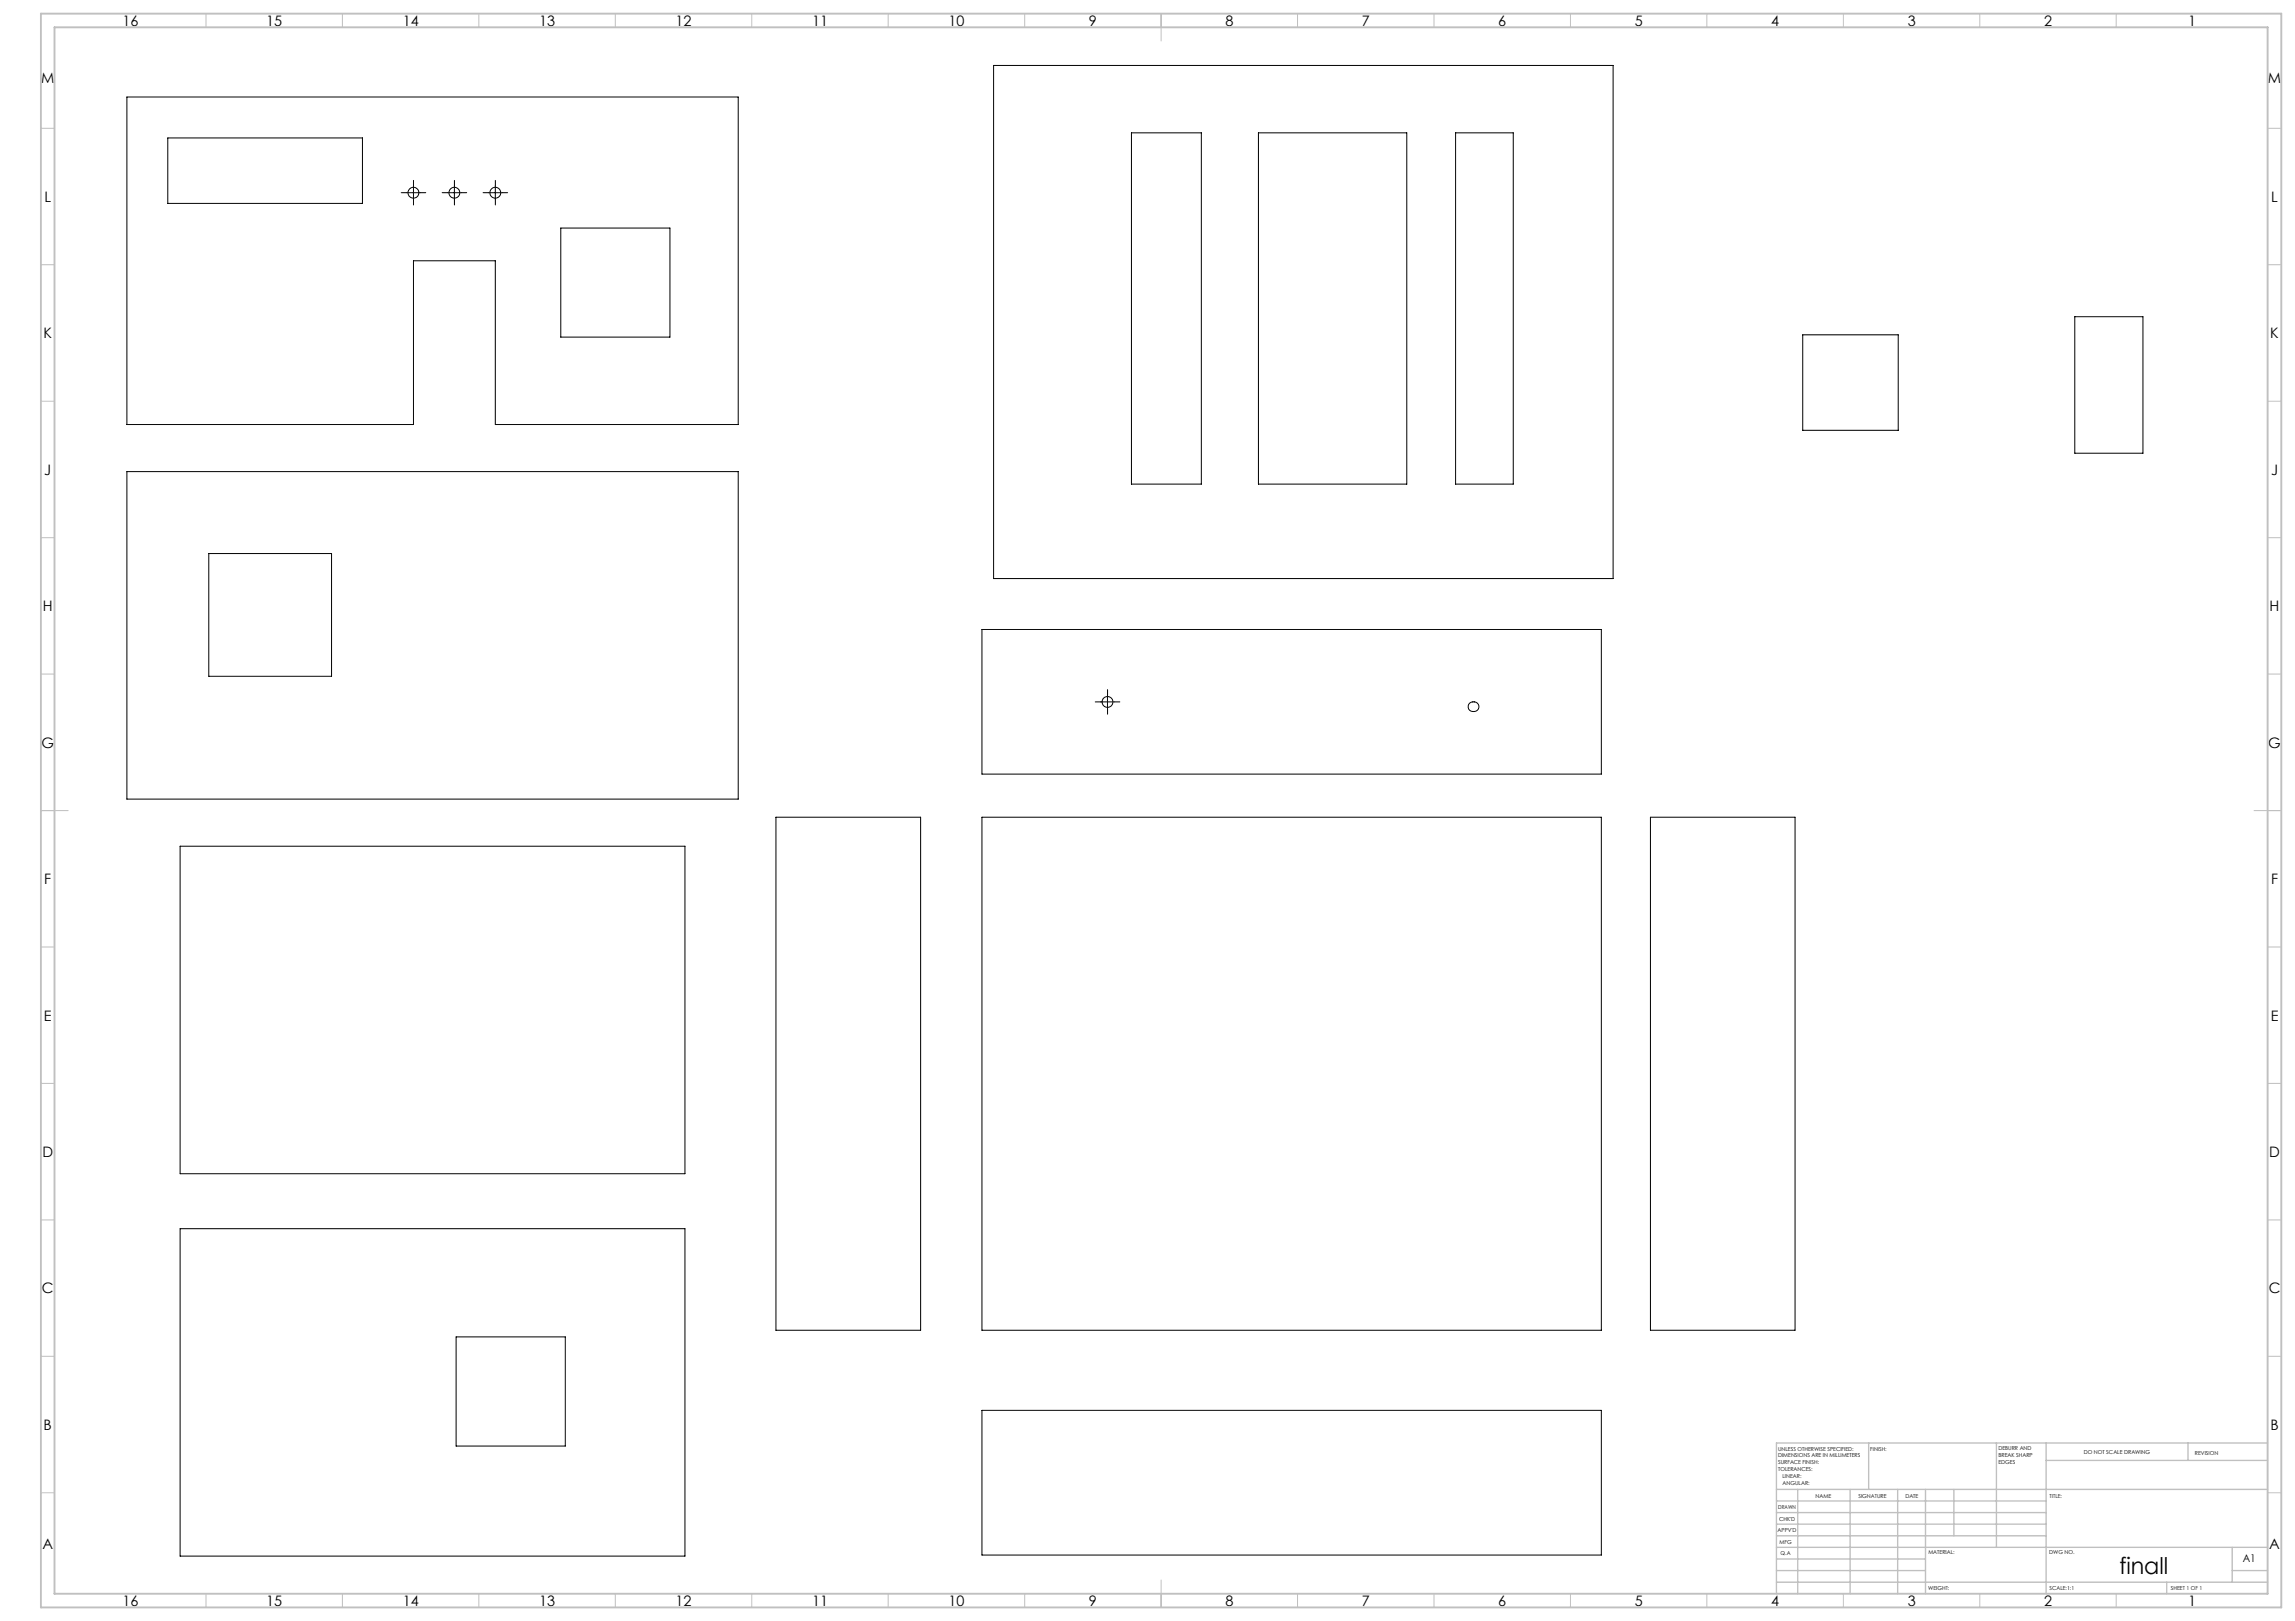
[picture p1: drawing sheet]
<svg xmlns="http://www.w3.org/2000/svg" width="841mm" height="594mm" viewBox="0 0 841 594" stroke-linecap="round" stroke-linejoin="round" font-family="sans-serif">
<defs><g id="words">
<text font-size="8.5" x="776.6" y="576.7">finall</text>
<g font-size="5.3">
<text x="44.8" y="9.5">16</text>
<text x="97.6" y="9.5">15</text>
<text x="147.6" y="9.5">14</text>
<text x="197.6" y="9.5">13</text>
<text x="247.6" y="9.5">12</text>
<text x="297.6" y="9.5">11</text>
<text x="347.6" y="9.5">10</text>
<text x="399.1" y="9.5">9</text>
<text x="449.1" y="9.5">8</text>
<text x="499.1" y="9.5">7</text>
<text x="549.1" y="9.5">6</text>
<text x="599.1" y="9.5">5</text>
<text x="649.1" y="9.5">4</text>
<text x="699.1" y="9.5">3</text>
<text x="749.1" y="9.5">2</text>
<text x="801.8" y="9.5">1</text>
<text x="15.1" y="30.5">M</text>
<text x="831.1" y="30.5">M</text>
<text x="16.3" y="74">L</text>
<text x="832.3" y="74">L</text>
<text x="16" y="124">K</text>
<text x="832" y="124">K</text>
<text x="16.2" y="174">J</text>
<text x="832.2" y="174">J</text>
<text x="15.7" y="224">H</text>
<text x="831.7" y="224">H</text>
<text x="15.2" y="274">G</text>
<text x="831.2" y="274">G</text>
<text x="16.2" y="324">F</text>
<text x="832.2" y="324">F</text>
<text x="16.1" y="374">E</text>
<text x="832.1" y="374">E</text>
<text x="15.5" y="424">D</text>
<text x="831.5" y="424">D</text>
<text x="15.4" y="474">C</text>
<text x="831.4" y="474">C</text>
<text x="16" y="524">B</text>
<text x="832" y="524">B</text>
<text x="15.5" y="567.5">A</text>
<text x="831.5" y="567.5">A</text>
<text x="44.8" y="588.5">16</text>
<text x="97.6" y="588.5">15</text>
<text x="147.6" y="588.5">14</text>
<text x="197.6" y="588.5">13</text>
<text x="247.6" y="588.5">12</text>
<text x="297.6" y="588.5">11</text>
<text x="347.6" y="588.5">10</text>
<text x="399.1" y="588.5">9</text>
<text x="449.1" y="588.5">8</text>
<text x="499.1" y="588.5">7</text>
<text x="549.1" y="588.5">6</text>
<text x="599.1" y="588.5">5</text>
<text x="649.1" y="588.5">4</text>
<text x="699.1" y="588.5">3</text>
<text x="749.1" y="588.5">2</text>
<text x="801.8" y="588.5">1</text>
</g>
<text font-size="3.9" x="821.9" y="572.5">A1</text>
<g font-size="2">
<text x="651.6" y="531.6">UNLESS OTHERWISE SPECIFIED:</text>
<text x="685.4" y="531.6">FINISH:</text>
<text x="732.3" y="531.5">DEBURR AND</text>
<text x="732.3" y="534">BREAK SHARP</text>
<text x="763.6" y="533">DO NOT SCALE DRAWING</text>
<text x="804.3" y="533.2">REVISION</text>
<text x="651.6" y="534.1">DIMENSIONS ARE IN MILLIMETERS</text>
<text x="651.6" y="536.6">SURFACE FINISH:</text>
<text x="651.6" y="539.1">TOLERANCES:</text>
<text x="732.3" y="536.5">EDGES</text>
<text x="653.2" y="541.6">LINEAR:</text>
<text x="653.2" y="544.1">ANGULAR:</text>
<text x="665.3" y="549">NAME</text>
<text x="681" y="548.9">SIGNATURE</text>
<text x="698.2" y="548.9">DATE</text>
<text x="751.1" y="548.9">TITLE:</text>
<text x="651.6" y="553.1">DRAWN</text>
<text x="651.9" y="557.3">CHK'D</text>
<text x="651.4" y="561.4">APPV'D</text>
<text x="652.1" y="565.8">MFG</text>
<text x="652.5" y="570">Q.A</text>
<text x="706.6" y="569.5">MATERIAL:</text>
<text x="751" y="569.5">DWG NO.</text>
<text x="706.6" y="582.5">WEIGHT:</text>
<text x="751.1" y="582.6">SCALE:1:1</text>
<text x="795.5" y="582.6">SHEET 1 OF 1</text>
</g>
</g></defs>
<g fill="none" stroke="#000" stroke-width=".37" stroke-dasharray="15.2 1.3 1.3 1.3">
<path d="M149 70.6h-2M151.5 68.1v-2M151.5 73.1v2M154 70.6h2M164 70.6h-2M166.5 68.1v-2M166.5 73.1v2M169 70.6h2M179 70.6h-2M181.5 68.1v-2M181.5 73.1v2M184 70.6h2"/>
<path d="M403.4 257.2h-2M405.9 254.7v-2M405.9 259.7v2M408.4 257.2h2"/>
</g>
<g fill="none" stroke="#000" stroke-width=".37">
<path d="M46.5 35.6h224v120h-89v-60h-30v60h-105zM364.1 24h227v188h-227zM61.5 50.5h71.3v24h-71.3zM414.6 48.7h25.6v128.7h-25.6zM461.2 48.7h54.3v128.7h-54.3zM533.4 48.7h21.1v128.7h-21.1zM149 70.6h5M151.5 68.1v5M164 70.6h5M166.5 68.1v5M179 70.6h5M181.5 68.1v5"/>
<path d="M205.5 83.6h40v39.9h-40zM760.3 116.1h25v50h-25zM660.6 122.7h35v35h-35zM46.5 172.8h224v120h-224zM76.5 202.8h45v45h-45zM359.8 230.7h227v53h-227zM403.3 257.2h5M405.8 254.7v5M538.6 257.6a1.95 1.95 0 0 1 2.8 0 1.95 1.95 0 0 1 0 2.8 1.95 1.95 0 0 1-2.8-.1 1.81 1.81 0 0 1 0-2.7zM284.3 299.5h53.1v188h-53.1zM359.8 299.5h227v188h-227zM604.8 299.5h53v188h-53z"/>
<path d="M66 310.1h185v120h-185zM66 450.2h185v120h-185zM167.1 489.9h40.1v40h-40.1zM359.8 516.8h227v53h-227z"/>
<circle cx="151.5" cy="70.6" r="2"/>
<circle cx="166.5" cy="70.6" r="2"/>
<circle cx="181.5" cy="70.6" r="2"/>
<circle cx="405.8" cy="257.2" r="2"/>
</g>
<g fill="none" stroke="#c0c0c0" stroke-width=".37">
<path d="M75.5 5v5M125.5 5v5M175.5 5v5M225.5 5v5M275.5 5v5M325.5 5v5M375.5 5v5M425.5 5v10M475.5 5v5M525.5 5v5M575.5 5v5M625.5 5v5"/>
<path d="M675.5 5v5M725.5 5v5M775.5 5v5M15 47h5M831 47h5M15 97h5M831 97h5M15 147h5M831 147h5M15 197h5M831 197h5M15 247h5"/>
<path d="M831 247h5M15 297h10M826 297h10M15 347h5M831 347h5M15 397h5M831 397h5M15 447h5M831 447h5M15 497h5M831 497h5M15 547h5"/>
<path d="M831 547h5M425.5 579v10M75.5 584v5M125.5 584v5M175.5 584v5M225.5 584v5M275.5 584v5M325.5 584v5M375.5 584v5M475.5 584v5M525.5 584v5M575.5 584v5"/>
<path d="M625.5 584v5M675.5 584v5M725.5 584v5M775.5 584v5"/>
</g>
<g fill="none" stroke="#c0c0c0" stroke-width=".5">
<path d="M684.8 528.8v17M731.6 528.8v38.2M749.8 528.8v55.2M749.8 535.2h81.2M801.8 528.8v6.4M831 528.8h-180v55.2M651 545.8h180M651 558.5h98.8M651 554.3h98.8M651 550h98.8M658.8 545.8v38.2M678 545.8v38.2"/>
<path d="M695.4 545.8v38.2M705.6 545.8v38.2M716 545.8v17M651 579.8h180M651 562.8h98.8M651 575.5h54.6M651 571.3h54.6M651 567h180M794 579.8v4.2M818 575.5h13M818 567v12.8"/>
</g>
<path d="M15 5h821v584h-821zM20 10h811v574h-811z" fill="none" stroke="#c0c0c0" stroke-width=".7"/>
<use href="#words"/>
</svg>
